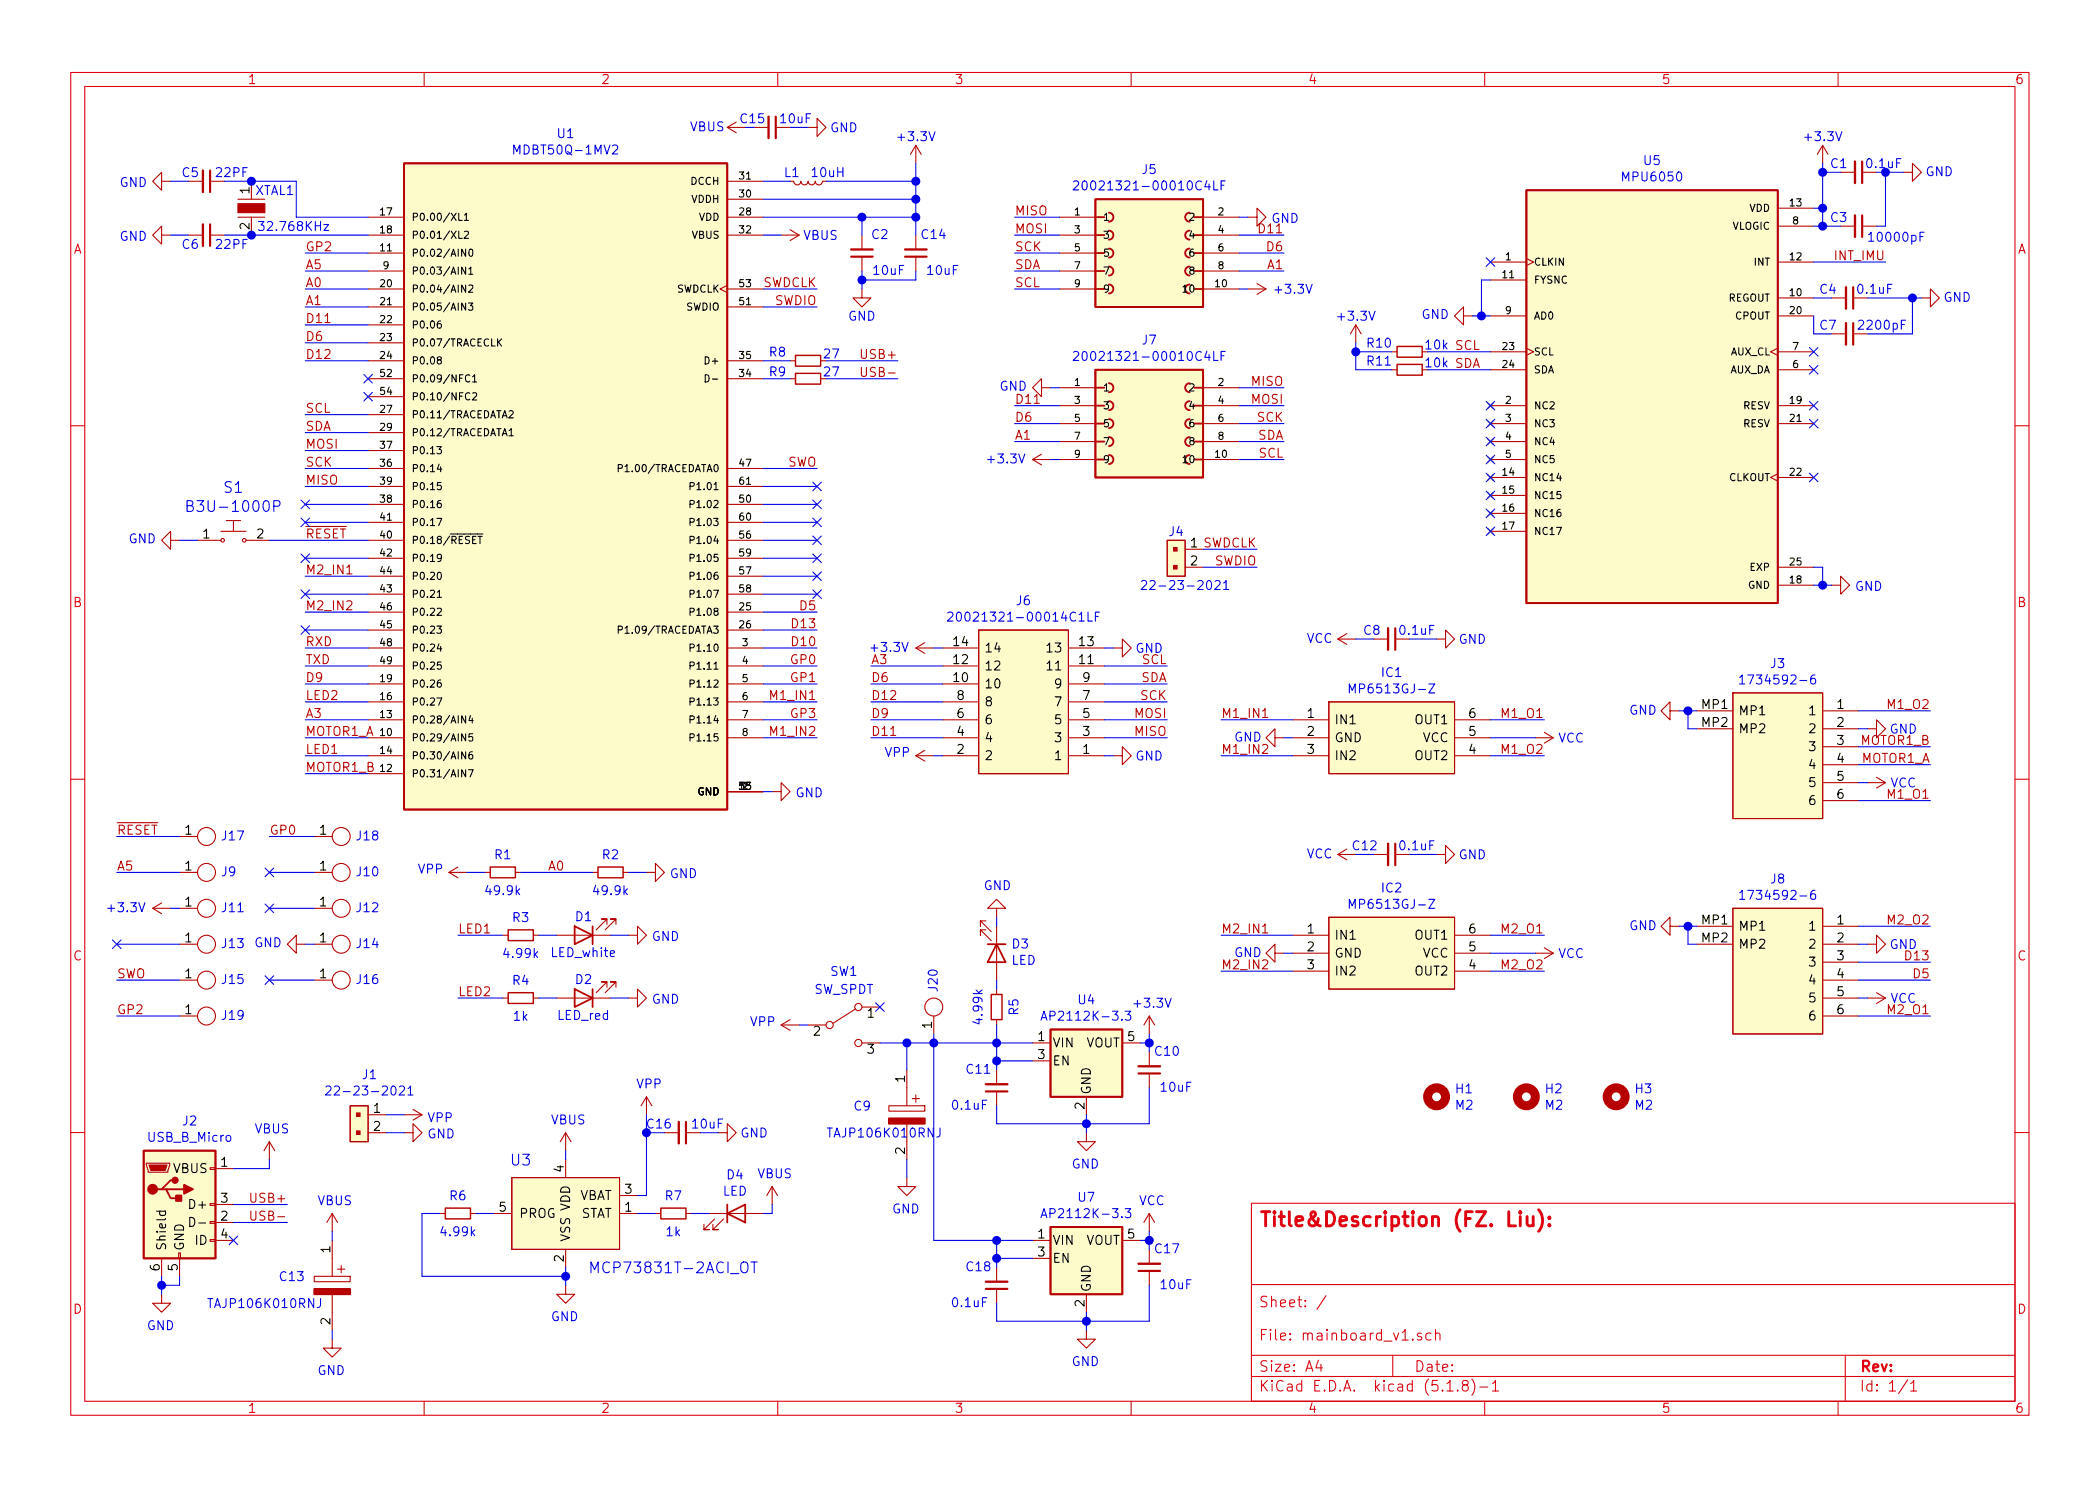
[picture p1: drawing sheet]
<svg xmlns="http://www.w3.org/2000/svg" width="297mm" height="210mm" viewBox="0 0 297 210" stroke-linecap="round" stroke-linejoin="round" font-family="sans-serif">
<defs><g id="words">
<text font-size="2.8" fill="#e10010" x="178" y="173.6">Title&amp;Description (FZ. Liu):</text>
<g font-size="2.1" fill="#0000e6">
<text x="31.7" y="69.7">S1</text>
<text x="27.5" y="72.4">B3U-1000P</text>
<text x="72.3" y="164.9">U3</text>
<text x="84.5" y="180.2">MCP73831T-2ACI_OT</text>
</g>
<g font-size="2.1" fill="#e10010">
<text x="178" y="185">Sheet: /</text>
<text x="178" y="189.7">File: mainboard_v1.sch</text>
<text x="178" y="196.9">KiCad E.D.A. kicad (5.1.8)-1</text>
<text x="178" y="194.1">Size: A4</text>
<text x="200" y="194.1">Date:</text>
<text x="263" y="194.1">Rev:</text>
<text x="263" y="196.9">Id: 1/1</text>
</g>
<g font-size="1.8" fill="#e10010">
<text x="35" y="11.9">1</text>
<text x="85" y="11.9">2</text>
<text x="135" y="11.9">3</text>
<text x="185" y="11.9">4</text>
<text x="235" y="11.9">5</text>
<text x="285" y="11.9">6</text>
<text x="10.4" y="35.9">A</text>
<text x="285.4" y="35.9">A</text>
<text x="10.4" y="85.9">B</text>
<text x="285.4" y="85.9">B</text>
<text x="10.4" y="135.9">C</text>
<text x="285.4" y="135.9">C</text>
<text x="10.4" y="185.9">D</text>
<text x="285.4" y="185.9">D</text>
<text x="35" y="199.9">1</text>
<text x="85" y="199.9">2</text>
<text x="135" y="199.9">3</text>
<text x="185" y="199.9">4</text>
<text x="235" y="199.9">5</text>
<text x="285" y="199.9">6</text>
</g>
<g font-size="1.8" fill="#0000e6">
<text x="104.8" y="17.4">C15</text>
<text x="110.5" y="17.4">10uF</text>
<text x="73.2" y="21.9">MDBT50Q-1MV2</text>
<text x="78.9" y="19.6">U1</text>
<text x="97.6" y="18.6">VBUS</text>
<text x="117.4" y="18.7">GND</text>
<text x="127.2" y="20">+3.3V</text>
<text x="232.6" y="23.4">U5</text>
<text x="255.5" y="20">+3.3V</text>
<text x="259" y="23.8">C1</text>
<text x="264.1" y="23.8">0.1uF</text>
<text x="16.9" y="26.5">GND</text>
<text x="25.8" y="25.1">C5</text>
<text x="30.7" y="25.1">22PF</text>
<text x="36.1" y="27.6">XTAL1</text>
<text x="111" y="25.1">L1</text>
<text x="114.9" y="25.1">10uH</text>
<text x="153.7" y="26.9">20021321-00010C4LF</text>
<text x="161.6" y="24.6">J5</text>
<text x="229.7" y="25.7">MPU6050</text>
<text x="272.4" y="24.9">GND</text>
<text x="16.9" y="34.1">GND</text>
<text x="25.8" y="35.2">C6</text>
<text x="30.7" y="35.2">22PF</text>
<text x="37.1" y="32.7">32.768KHz</text>
<text x="113.6" y="34">VBUS</text>
<text x="123.3" y="33.8">C2</text>
<text x="130.4" y="33.8">C14</text>
<text x="179.8" y="31.5">GND</text>
<text x="259" y="31.4">C3</text>
<text x="264.7" y="34.2">10000pF</text>
<text x="123.6" y="38.9">10uF</text>
<text x="131.3" y="38.9">10uF</text>
<text x="180.5" y="41.6">+3.3V</text>
<text x="257.5" y="41.6">C4</text>
<text x="262.9" y="41.6">0.1uF</text>
<text x="120" y="45.4">GND</text>
<text x="189.4" y="45.4">+3.3V</text>
<text x="201.1" y="45.1">GND</text>
<text x="257.5" y="46.7">C7</text>
<text x="263.1" y="46.7">2200pF</text>
<text x="274.9" y="42.7">GND</text>
<text x="108.9" y="50.5">R8</text>
<text x="108.9" y="53.3">R9</text>
<text x="116.6" y="50.7">27</text>
<text x="116.6" y="53.3">27</text>
<text x="153.7" y="51.1">20021321-00010C4LF</text>
<text x="161.6" y="48.8">J7</text>
<text x="193.4" y="51.7">R11</text>
<text x="193.4" y="49.2">R10</text>
<text x="141.4" y="55.3">GND</text>
<text x="139.9" y="65.6">+3.3V</text>
<text x="18.2" y="76.9">GND</text>
<text x="165.4" y="75.9">J4</text>
<text x="163.1" y="83.5">22-23-2021</text>
<text x="262.4" y="83.6">GND</text>
<text x="135.9" y="88">20021321-00014C1LF</text>
<text x="143.8" y="85.6">J6</text>
<text x="192.9" y="89.8">C8</text>
<text x="198.1" y="89.8">0.1uF</text>
<text x="123.4" y="92.2">+3.3V</text>
<text x="160.6" y="92.4">GND</text>
<text x="184.8" y="91">VCC</text>
<text x="195.5" y="95.8">IC1</text>
<text x="206.3" y="91.1">GND</text>
<text x="250.5" y="94.5">J3</text>
<text x="191.5" y="98.1">MP6513GJ-Z</text>
<text x="230.5" y="101.1">GND</text>
<text x="247.2" y="96.8">1734592-6</text>
<text x="125.2" y="107.1">VPP</text>
<text x="160.6" y="107.6">GND</text>
<text x="174.6" y="104.9">GND</text>
<text x="220.4" y="105.1">VCC</text>
<text x="267.3" y="103.8">GND</text>
<text x="112.5" y="112.8">GND</text>
<text x="267.4" y="111.4">VCC</text>
<text x="31.5" y="118.9">J17</text>
<text x="50.5" y="118.9">J18</text>
<text x="31.4" y="124">J9</text>
<text x="50.5" y="124">J10</text>
<text x="59.2" y="123.6">VPP</text>
<text x="70" y="121.6">R1</text>
<text x="85.2" y="121.6">R2</text>
<text x="94.7" y="124.3">GND</text>
<text x="139.1" y="126">GND</text>
<text x="184.8" y="121.5">VCC</text>
<text x="191.4" y="120.3">C12</text>
<text x="198.1" y="120.3">0.1uF</text>
<text x="206.3" y="121.6">GND</text>
<text x="250.5" y="125">J8</text>
<text x="15.4" y="129.1">+3.3V</text>
<text x="31.5" y="129.1">J11</text>
<text x="50.5" y="129.1">J12</text>
<text x="68.9" y="126.7">49.9k</text>
<text x="72.5" y="130.5">R3</text>
<text x="81.4" y="130.3">D1</text>
<text x="84.2" y="126.7">49.9k</text>
<text x="191.5" y="128.6">MP6513GJ-Z</text>
<text x="195.5" y="126.3">IC2</text>
<text x="230.5" y="131.6">GND</text>
<text x="247.2" y="127.3">1734592-6</text>
<text x="31.5" y="134.2">J13</text>
<text x="36" y="134">GND</text>
<text x="50.5" y="134.2">J14</text>
<text x="71.5" y="135.6">4.99k</text>
<text x="78" y="135.4">LED_white</text>
<text x="92.2" y="133.1">GND</text>
<text x="143.1" y="136.5">LED</text>
<text x="143.2" y="134.2">D3</text>
<text x="174.6" y="135.4">GND</text>
<text x="220.4" y="135.6">VCC</text>
<text x="267.3" y="134.3">GND</text>
<text x="31.5" y="139.2">J15</text>
<text x="50.5" y="139.2">J16</text>
<text x="72.5" y="139.4">R4</text>
<text x="81.4" y="139.2">D2</text>
<text x="92.2" y="142">GND</text>
<text x="115.1" y="140.6">SW_SPDT</text>
<text x="117.5" y="138.1">SW1</text>
<text x="132.6" y="140.2" transform="rotate(-90 132.6 140.2)">J20</text>
<text x="144.1" y="143.6" transform="rotate(-90 144.1 143.6)">R5</text>
<text x="152.6" y="142.1">U4</text>
<text x="160.6" y="142.6">+3.3V</text>
<text x="267.4" y="141.9">VCC</text>
<text x="31.5" y="144.3">J19</text>
<text x="72.7" y="144.4">1k</text>
<text x="78.9" y="144.3">LED_red</text>
<text x="106.1" y="145.2">VPP</text>
<text x="139" y="144.7" transform="rotate(-90 139 144.7)">4.99k</text>
<text x="148.3" y="144.4">AP2112K-3.3</text>
<text x="163.4" y="149.4">C10</text>
<text x="47.8" y="155">22-23-2021</text>
<text x="51.3" y="152.7">J1</text>
<text x="90.1" y="154">VPP</text>
<text x="136.8" y="151.9">C11</text>
<text x="164.3" y="154.5">10uF</text>
<text x="206" y="154.7">H1</text>
<text x="218.7" y="154.7">H2</text>
<text x="231.4" y="154.7">H3</text>
<text x="21" y="161.6">USB_B_Micro</text>
<text x="25.9" y="159.3">J2</text>
<text x="36" y="160.4">VBUS</text>
<text x="60.5" y="161.1">GND</text>
<text x="60.5" y="158.8">VPP</text>
<text x="78" y="159.1">VBUS</text>
<text x="91.6" y="159.7">C16</text>
<text x="98" y="159.7">10uF</text>
<text x="104.7" y="161">GND</text>
<text x="117.5" y="161">TAJP106K010RNJ</text>
<text x="120.9" y="157.1">C9</text>
<text x="134.8" y="157">0.1uF</text>
<text x="205.9" y="157">M2</text>
<text x="218.6" y="157">M2</text>
<text x="231.3" y="157">M2</text>
<text x="102.8" y="166.9">D4</text>
<text x="107.2" y="166.7">VBUS</text>
<text x="151.6" y="165.3">GND</text>
<text x="44.9" y="170.5">VBUS</text>
<text x="63.7" y="169.8">R6</text>
<text x="94.1" y="169.8">R7</text>
<text x="102.2" y="169.2">LED</text>
<text x="126.2" y="171.7">GND</text>
<text x="148.3" y="172.4">AP2112K-3.3</text>
<text x="152.6" y="170">U7</text>
<text x="161.1" y="170.5">VCC</text>
<text x="62.6" y="174.9">4.99k</text>
<text x="94.3" y="174.9">1k</text>
<text x="136.8" y="179.9">C18</text>
<text x="163.4" y="177.3">C17</text>
<text x="29.8" y="185.1">TAJP106K010RNJ</text>
<text x="39.6" y="181.3">C13</text>
<text x="134.8" y="185">0.1uF</text>
<text x="164.3" y="182.4">10uF</text>
<text x="20.8" y="188.2">GND</text>
<text x="77.9" y="186.9">GND</text>
<text x="44.9" y="194.6">GND</text>
<text x="151.6" y="193.3">GND</text>
</g>
<g font-size="1.8">
<text x="35.3" y="27.4" transform="rotate(-90 35.3 27.4)">1</text>
<text x="35.3" y="32.5" transform="rotate(-90 35.3 32.5)">2</text>
<text x="28.7" y="76.2">1</text>
<text x="36.3" y="76.2">2</text>
<text x="168.4" y="80">2</text>
<text x="134.9" y="94">12</text>
<text x="134.9" y="91.4">14</text>
<text x="139.2" y="94.9">12</text>
<text x="139.2" y="92.3">14</text>
<text x="148.4" y="94.9">11</text>
<text x="148.4" y="92.3">13</text>
<text x="152.7" y="94">11</text>
<text x="152.7" y="91.4">13</text>
<text x="134.9" y="96.5">10</text>
<text x="135.4" y="101.6">6</text>
<text x="135.4" y="99.1">8</text>
<text x="139.2" y="97.4">10</text>
<text x="139.2" y="99.9">8</text>
<text x="149.4" y="99.9">7</text>
<text x="149.4" y="97.4">9</text>
<text x="153.2" y="101.6">5</text>
<text x="153.2" y="99.1">7</text>
<text x="153.2" y="96.5">9</text>
<text x="184.9" y="101.6">1</text>
<text x="207.8" y="101.6">6</text>
<text x="240.8" y="100.3">MP1</text>
<text x="245.9" y="101.2">MP1</text>
<text x="256.1" y="101.2">1</text>
<text x="259.9" y="100.3">1</text>
<text x="135.4" y="106.7">2</text>
<text x="135.4" y="104.1">4</text>
<text x="139.2" y="107.6">2</text>
<text x="139.2" y="105">4</text>
<text x="139.2" y="102.5">6</text>
<text x="149.4" y="107.6">1</text>
<text x="149.4" y="105">3</text>
<text x="149.4" y="102.5">5</text>
<text x="153.2" y="106.7">1</text>
<text x="153.2" y="104.1">3</text>
<text x="184.9" y="104.1">2</text>
<text x="184.9" y="106.7">3</text>
<text x="188.7" y="102.5">IN1</text>
<text x="188.7" y="105">GND</text>
<text x="188.7" y="107.6">IN2</text>
<text x="200.3" y="107.6">OUT2</text>
<text x="200.3" y="102.5">OUT1</text>
<text x="201.2" y="105">VCC</text>
<text x="207.8" y="106.7">4</text>
<text x="207.8" y="104.1">5</text>
<text x="240.8" y="102.9">MP2</text>
<text x="245.9" y="103.8">MP2</text>
<text x="256.1" y="103.8">2</text>
<text x="256.1" y="106.3">3</text>
<text x="259.9" y="102.9">2</text>
<text x="259.9" y="105.4">3</text>
<text x="259.9" y="107.9">4</text>
<text x="256.1" y="108.8">4</text>
<text x="256.1" y="111.4">5</text>
<text x="256.1" y="113.9">6</text>
<text x="259.9" y="110.5">5</text>
<text x="259.9" y="113">6</text>
<text x="26.2" y="118.1">1</text>
<text x="45.2" y="118.1">1</text>
<text x="26.2" y="123.2">1</text>
<text x="45.2" y="123.2">1</text>
<text x="26.2" y="128.3">1</text>
<text x="45.2" y="128.3">1</text>
<text x="240.8" y="130.8">MP1</text>
<text x="245.9" y="131.7">MP1</text>
<text x="256.1" y="131.7">1</text>
<text x="259.9" y="130.8">1</text>
<text x="26.2" y="133.3">1</text>
<text x="45.2" y="133.3">1</text>
<text x="184.9" y="132.1">1</text>
<text x="184.9" y="134.6">2</text>
<text x="184.9" y="137.2">3</text>
<text x="188.7" y="133">IN1</text>
<text x="188.7" y="135.5">GND</text>
<text x="200.3" y="133">OUT1</text>
<text x="201.2" y="135.5">VCC</text>
<text x="207.8" y="137.2">4</text>
<text x="207.8" y="134.6">5</text>
<text x="207.8" y="132.1">6</text>
<text x="240.8" y="133.3">MP2</text>
<text x="245.9" y="134.2">MP2</text>
<text x="256.1" y="134.2">2</text>
<text x="256.1" y="136.8">3</text>
<text x="259.9" y="133.3">2</text>
<text x="259.9" y="135.9">3</text>
<text x="26.2" y="138.4">1</text>
<text x="26.2" y="143.5">1</text>
<text x="45.2" y="138.4">1</text>
<text x="188.7" y="138">IN2</text>
<text x="200.3" y="138">OUT2</text>
<text x="256.1" y="139.3">4</text>
<text x="256.1" y="141.9">5</text>
<text x="259.9" y="138.4">4</text>
<text x="259.9" y="141">5</text>
<text x="259.9" y="143.5">6</text>
<text x="115.1" y="146.6">2</text>
<text x="122.7" y="144">1</text>
<text x="122.7" y="149.1">3</text>
<text x="131.8" y="145.5" transform="rotate(-90 131.8 145.5)">1</text>
<text x="146.8" y="147.3">1</text>
<text x="146.8" y="149.9">3</text>
<text x="148.8" y="148.2">VIN</text>
<text x="153.6" y="148.2">VOUT</text>
<text x="159.5" y="147.3">5</text>
<text x="256.1" y="144.4">6</text>
<text x="128" y="153.1" transform="rotate(-90 128 153.1)">1</text>
<text x="148.8" y="150.7">EN</text>
<text x="154.3" y="154.9" transform="rotate(-90 154.3 154.9)">GND</text>
<text x="52.9" y="157.5">1</text>
<text x="52.9" y="160">2</text>
<text x="153.4" y="156.9" transform="rotate(-90 153.4 156.9)">2</text>
<text x="24.6" y="166">VBUS</text>
<text x="31.3" y="165.1">1</text>
<text x="79.8" y="165.8" transform="rotate(-90 79.8 165.8)">4</text>
<text x="128" y="163.3" transform="rotate(-90 128 163.3)">2</text>
<text x="27.2" y="171.1">D+</text>
<text x="31.3" y="172.7">2</text>
<text x="31.3" y="170.2">3</text>
<text x="70.6" y="171.4">5</text>
<text x="73.4" y="172.3">PROG</text>
<text x="81.8" y="169.8">VBAT</text>
<text x="82" y="172.3">STAT</text>
<text x="88.4" y="171.4">1</text>
<text x="88.4" y="168.9">3</text>
<text x="22.6" y="179.8" transform="rotate(-90 22.6 179.8)">6</text>
<text x="23.5" y="177" transform="rotate(-90 23.5 177)">Shield</text>
<text x="25.1" y="179.8" transform="rotate(-90 25.1 179.8)">5</text>
<text x="26" y="177" transform="rotate(-90 26 177)">GND</text>
<text x="27.7" y="176.1">ID</text>
<text x="31.3" y="175.3">4</text>
<text x="46.7" y="177.3" transform="rotate(-90 46.7 177.3)">1</text>
<text x="79.8" y="178.5" transform="rotate(-90 79.8 178.5)">2</text>
<text x="80.6" y="175.8" transform="rotate(-90 80.6 175.8)">VSS VDD</text>
<text x="146.8" y="175.3">1</text>
<text x="146.8" y="177.8">3</text>
<text x="148.8" y="176.1">VIN</text>
<text x="148.8" y="178.7">EN</text>
<text x="153.6" y="176.1">VOUT</text>
<text x="159.5" y="175.3">5</text>
<text x="153.4" y="184.9" transform="rotate(-90 153.4 184.9)">2</text>
<text x="154.3" y="182.9" transform="rotate(-90 154.3 182.9)">GND</text>
<text x="46.7" y="187.4" transform="rotate(-90 46.7 187.4)">2</text>
</g>
<g font-size="1.8" fill="#b60100">
<text x="43.2" y="35.6">GP2</text>
<text x="143.5" y="30.5">MISO</text>
<text x="143.5" y="35.6">SCK</text>
<text x="143.5" y="33">MOSI</text>
<text x="178.4" y="33">D11</text>
<text x="179.3" y="35.6">D6</text>
<text x="43.2" y="38.1">A5</text>
<text x="43.2" y="40.6">A0</text>
<text x="107.8" y="40.6">SWDCLK</text>
<text x="143.5" y="38.1">SDA</text>
<text x="143.5" y="40.6">SCL</text>
<text x="179.3" y="38.1">A1</text>
<text x="259.6" y="36.8">INT_IMU</text>
<text x="43.2" y="43.2">A1</text>
<text x="43.2" y="45.7">D11</text>
<text x="109.6" y="43.2">SWDIO</text>
<text x="43.2" y="50.8">D12</text>
<text x="43.2" y="48.3">D6</text>
<text x="122.2" y="50.8">USB+</text>
<text x="122.7" y="53.3">USB-</text>
<text x="201.7" y="52">10k SDA</text>
<text x="201.7" y="49.4">10k SCL</text>
<text x="43.2" y="58.4">SCL</text>
<text x="143.5" y="57.1">D11</text>
<text x="143.5" y="59.7">D6</text>
<text x="177.1" y="57.1">MOSI</text>
<text x="177.1" y="54.6">MISO</text>
<text x="177.9" y="59.7">SCK</text>
<text x="43.2" y="63.5">MOSI</text>
<text x="43.2" y="61">SDA</text>
<text x="143.5" y="62.2">A1</text>
<text x="177.9" y="62.2">SDA</text>
<text x="178.1" y="64.8">SCL</text>
<text x="43.2" y="66">SCK</text>
<text x="43.2" y="68.6">MISO</text>
<text x="111.4" y="66">SWO</text>
<text x="43.2" y="76.2">RESET</text>
<text x="168.4" y="77.5">1 SWDCLK</text>
<text x="43.2" y="81.3">M2_IN1</text>
<text x="171.8" y="80">SWDIO</text>
<text x="43.2" y="86.4">M2_IN2</text>
<text x="112.3" y="88.9">D13</text>
<text x="113.3" y="86.4">D5</text>
<text x="43.2" y="91.4">RXD</text>
<text x="43.2" y="94">TXD</text>
<text x="112" y="94">GP0</text>
<text x="112.3" y="91.4">D10</text>
<text x="123.2" y="94">A3</text>
<text x="161.6" y="94">SCL</text>
<text x="43.2" y="101.6">A3</text>
<text x="43.2" y="99.1">LED2</text>
<text x="43.2" y="96.5">D9</text>
<text x="109.4" y="99.1">M1_IN1</text>
<text x="112" y="101.6">GP3</text>
<text x="112" y="96.5">GP1</text>
<text x="123.2" y="101.6">D9</text>
<text x="123.2" y="99.1">D12</text>
<text x="123.2" y="96.5">D6</text>
<text x="160.6" y="101.6">MOSI</text>
<text x="161.4" y="99.1">SCK</text>
<text x="161.4" y="96.5">SDA</text>
<text x="172.7" y="101.6">M1_IN1</text>
<text x="212.6" y="101.6">M1_O1</text>
<text x="267.3" y="100.3">M1_O2</text>
<text x="43.2" y="104.1">MOTOR1_A</text>
<text x="43.2" y="106.7">LED1</text>
<text x="109.4" y="104.1">M1_IN2</text>
<text x="123.2" y="104.1">D11</text>
<text x="160.6" y="104.1">MISO</text>
<text x="172.7" y="106.7">M1_IN2</text>
<text x="212.6" y="106.7">M1_O2</text>
<text x="263.2" y="107.9">MOTOR1_A</text>
<text x="263.2" y="105.4">MOTOR1_B</text>
<text x="43.2" y="109.2">MOTOR1_B</text>
<text x="267.3" y="113">M1_O1</text>
<text x="16.5" y="118.1">RESET</text>
<text x="38.1" y="118.1">GP0</text>
<text x="16.5" y="123.2">A5</text>
<text x="77.5" y="123.2">A0</text>
<text x="267.3" y="130.8">M2_O2</text>
<text x="64.8" y="132.1">LED1</text>
<text x="172.7" y="132.1">M2_IN1</text>
<text x="172.7" y="137.2">M2_IN2</text>
<text x="212.6" y="137.2">M2_O2</text>
<text x="212.6" y="132.1">M2_O1</text>
<text x="269.8" y="135.9">D13</text>
<text x="16.5" y="138.4">SWO</text>
<text x="16.5" y="143.5">GP2</text>
<text x="64.8" y="141">LED2</text>
<text x="267.3" y="143.5">M2_O1</text>
<text x="270.8" y="138.4">D5</text>
<text x="35.9" y="170.2">USB+</text>
<text x="36.3" y="172.7">USB-</text>
</g>
<g font-size="1.4">
<text x="97.8" y="26.2">DCCH</text>
<text x="97.8" y="28.7">VDDH</text>
<text x="104.6" y="27.9">30</text>
<text x="104.6" y="25.4">31</text>
<text x="247.4" y="30">VDD</text>
<text x="253.2" y="29.2">13</text>
<text x="53.8" y="35.6">11</text>
<text x="53.8" y="30.5">17</text>
<text x="53.8" y="33">18</text>
<text x="58.2" y="31.2">P0.00/XL1</text>
<text x="58.2" y="33.8">P0.01/XL2</text>
<text x="97.9" y="33.8">VBUS</text>
<text x="98.9" y="31.2">VDD</text>
<text x="104.6" y="33">32</text>
<text x="104.6" y="30.5">28</text>
<text x="152" y="30.5">1</text>
<text x="152" y="33">3</text>
<text x="152" y="35.6">5</text>
<text x="156" y="31.2">1</text>
<text x="156" y="33.8">3</text>
<text x="168.4" y="31.2">2</text>
<text x="168.4" y="33.8">4</text>
<text x="172.3" y="30.5">2</text>
<text x="172.3" y="33">4</text>
<text x="172.3" y="35.6">6</text>
<text x="245" y="32.5">VLOGIC</text>
<text x="253.6" y="31.7">8</text>
<text x="53.8" y="40.6">20</text>
<text x="54.2" y="38.1">9</text>
<text x="58.2" y="38.9">P0.03/AIN1</text>
<text x="58.2" y="36.3">P0.02/AIN0</text>
<text x="58.2" y="41.4">P0.04/AIN2</text>
<text x="95.7" y="41.4">SWDCLK</text>
<text x="104.6" y="40.6">53</text>
<text x="152" y="38.1">7</text>
<text x="152" y="40.6">9</text>
<text x="156" y="36.3">5</text>
<text x="156" y="38.9">7</text>
<text x="156" y="41.4">9</text>
<text x="167.6" y="41.4">10</text>
<text x="168.4" y="36.3">6</text>
<text x="168.4" y="38.9">8</text>
<text x="171.9" y="40.6">10</text>
<text x="172.3" y="38.1">8</text>
<text x="212.6" y="39.4">11</text>
<text x="213" y="36.8">1</text>
<text x="216.9" y="37.6">CLKIN</text>
<text x="216.9" y="40.1">FYSNC</text>
<text x="248.2" y="37.6">INT</text>
<text x="253.2" y="41.9">10</text>
<text x="253.2" y="36.8">12</text>
<text x="53.8" y="43.2">21</text>
<text x="53.8" y="45.7">22</text>
<text x="58.2" y="43.9">P0.05/AIN3</text>
<text x="58.2" y="46.5">P0.06</text>
<text x="97.1" y="43.9">SWDIO</text>
<text x="104.6" y="43.2">51</text>
<text x="213" y="44.4">9</text>
<text x="216.9" y="45.2">AD0</text>
<text x="244.4" y="42.7">REGOUT</text>
<text x="245.5" y="45.2">CPOUT</text>
<text x="253.2" y="44.4">20</text>
<text x="53.8" y="48.3">23</text>
<text x="53.8" y="50.8">24</text>
<text x="53.8" y="53.3">52</text>
<text x="58.2" y="49">P0.07/TRACECLK</text>
<text x="58.2" y="51.6">P0.08</text>
<text x="100" y="51.6">D+</text>
<text x="104.6" y="53.3">34</text>
<text x="104.6" y="50.8">35</text>
<text x="212.6" y="49.5">23</text>
<text x="212.6" y="52.1">24</text>
<text x="216.9" y="50.3">SCL</text>
<text x="216.9" y="52.8">SDA</text>
<text x="244.6" y="52.8">AUX_DA</text>
<text x="244.8" y="50.3">AUX_CL</text>
<text x="253.6" y="52.1">6</text>
<text x="253.6" y="49.5">7</text>
<text x="53.8" y="58.4">27</text>
<text x="53.8" y="55.9">54</text>
<text x="58.2" y="59.2">P0.11/TRACEDATA2</text>
<text x="58.2" y="54.1">P0.09/NFC1</text>
<text x="58.2" y="56.6">P0.10/NFC2</text>
<text x="152" y="54.6">1</text>
<text x="152" y="57.1">3</text>
<text x="152" y="59.7">5</text>
<text x="156" y="55.4">1</text>
<text x="156" y="57.9">3</text>
<text x="168.4" y="55.4">2</text>
<text x="168.4" y="57.9">4</text>
<text x="172.3" y="54.6">2</text>
<text x="172.3" y="57.1">4</text>
<text x="172.3" y="59.7">6</text>
<text x="213" y="57.1">2</text>
<text x="213" y="59.7">3</text>
<text x="216.9" y="57.9">NC2</text>
<text x="246.6" y="57.9">RESV</text>
<text x="253.2" y="57.1">19</text>
<text x="253.2" y="59.7">21</text>
<text x="53.8" y="61">29</text>
<text x="53.8" y="63.5">37</text>
<text x="58.2" y="61.7">P0.12/TRACEDATA1</text>
<text x="58.2" y="64.3">P0.13</text>
<text x="152" y="62.2">7</text>
<text x="152" y="64.8">9</text>
<text x="156" y="60.4">5</text>
<text x="156" y="63">7</text>
<text x="156" y="65.5">9</text>
<text x="167.6" y="65.5">10</text>
<text x="168.4" y="60.4">6</text>
<text x="168.4" y="63">8</text>
<text x="171.9" y="64.8">10</text>
<text x="172.3" y="62.2">8</text>
<text x="213" y="62.2">4</text>
<text x="213" y="64.8">5</text>
<text x="216.9" y="60.4">NC3</text>
<text x="216.9" y="63">NC4</text>
<text x="216.9" y="65.5">NC5</text>
<text x="246.6" y="60.4">RESV</text>
<text x="53.8" y="66">36</text>
<text x="53.8" y="71.1">38</text>
<text x="53.8" y="68.6">39</text>
<text x="58.2" y="66.8">P0.14</text>
<text x="58.2" y="71.9">P0.16</text>
<text x="58.2" y="69.3">P0.15</text>
<text x="88.2" y="66.8">P1.00/TRACEDATA0</text>
<text x="98.1" y="71.9">P1.02</text>
<text x="98.1" y="69.3">P1.01</text>
<text x="104.6" y="66">47</text>
<text x="104.6" y="71.1">50</text>
<text x="104.6" y="68.6">61</text>
<text x="212.6" y="67.3">14</text>
<text x="212.6" y="69.8">15</text>
<text x="216.9" y="68.1">NC14</text>
<text x="216.9" y="70.6">NC15</text>
<text x="244.6" y="68.1">CLKOUT</text>
<text x="253.2" y="67.3">22</text>
<text x="53.8" y="76.2">40</text>
<text x="53.8" y="73.7">41</text>
<text x="58.2" y="77">P0.18/RESET</text>
<text x="58.2" y="74.4">P0.17</text>
<text x="98.1" y="77">P1.04</text>
<text x="98.1" y="74.4">P1.03</text>
<text x="104.6" y="76.2">56</text>
<text x="104.6" y="73.7">60</text>
<text x="212.6" y="72.4">16</text>
<text x="212.6" y="74.9">17</text>
<text x="216.9" y="73.1">NC16</text>
<text x="216.9" y="75.7">NC17</text>
<text x="53.8" y="78.7">42</text>
<text x="53.8" y="81.3">44</text>
<text x="53.8" y="83.8">43</text>
<text x="58.2" y="79.5">P0.19</text>
<text x="58.2" y="82">P0.20</text>
<text x="98.1" y="82">P1.06</text>
<text x="98.1" y="79.5">P1.05</text>
<text x="104.6" y="81.3">57</text>
<text x="104.6" y="83.8">58</text>
<text x="104.6" y="78.7">59</text>
<text x="247.3" y="83.3">GND</text>
<text x="247.6" y="80.8">EXP</text>
<text x="253.2" y="82.5">18</text>
<text x="253.2" y="80">25</text>
<text x="53.8" y="86.4">46</text>
<text x="53.8" y="88.9">45</text>
<text x="58.2" y="84.6">P0.21</text>
<text x="58.2" y="87.1">P0.22</text>
<text x="58.2" y="89.7">P0.23</text>
<text x="88.2" y="89.7">P1.09/TRACEDATA3</text>
<text x="98.1" y="87.1">P1.08</text>
<text x="98.1" y="84.6">P1.07</text>
<text x="104.6" y="86.4">25</text>
<text x="104.6" y="88.9">26</text>
<text x="53.8" y="91.4">48</text>
<text x="53.8" y="94">49</text>
<text x="58.2" y="92.2">P0.24</text>
<text x="58.2" y="94.7">P0.25</text>
<text x="98.1" y="92.2">P1.10</text>
<text x="98.1" y="94.7">P1.11</text>
<text x="105" y="91.4">3</text>
<text x="105" y="94">4</text>
<text x="53.8" y="101.6">13</text>
<text x="53.8" y="99.1">16</text>
<text x="53.8" y="96.5">19</text>
<text x="58.2" y="99.8">P0.27</text>
<text x="58.2" y="97.3">P0.26</text>
<text x="98.1" y="99.8">P1.13</text>
<text x="98.1" y="97.3">P1.12</text>
<text x="105" y="99.1">6</text>
<text x="105" y="96.5">5</text>
<text x="105" y="101.6">7</text>
<text x="53.8" y="104.1">10</text>
<text x="53.8" y="106.7">14</text>
<text x="58.2" y="104.9">P0.29/AIN5</text>
<text x="58.2" y="102.4">P0.28/AIN4</text>
<text x="58.2" y="107.4">P0.30/AIN6</text>
<text x="98.1" y="102.4">P1.14</text>
<text x="98.1" y="104.9">P1.15</text>
<text x="105" y="104.1">8</text>
<text x="53.8" y="109.2">12</text>
<text x="58.2" y="110">P0.31/AIN7</text>
<text x="98.7" y="112.5">GND</text>
<text x="105" y="111.8">2</text>
</g>
</g></defs>
<g fill="none" stroke="#e10010" stroke-width=".15">
<path d="M10 10.3h277v189.9h-277zM12 12.2h273v186.1h-273zM60 10.3v1.9M110 10.3v1.9M160 10.3v1.9M210 10.3v1.9M260 10.3v1.9M10 60.2h2M285 60.2h2M10 110.3h2M285 110.3h2M10 160.2h2"/>
<path d="M177 170.3h108v28h-108zM285 160.2h2M60 198.3v1.9M110 198.3v1.9M160 198.3v1.9M177 194.8h108M177 191.8h108M177 181.8h108M186.5 192.5l-.4 1h1M186.8 193v1M187.6 183.3l-1.3 2M197 191.8v3"/>
<path d="M201 188.7l-.3-.1-.2 .3a.48 .48 0 0 0 .5 .3l.1 .1-.1 .2-.1 .1-.4-.1M202.4 188.7a.48 .48 0 0 0-.7 .2v.4a.48 .48 0 0 0 .7 .2M203 188.7a.38 .38 0 0 1 .7 .1v.8M203 188.1v1.5M204.7 196.8h.8M206.2 196.7v.1l-.1-.1h.1v.1M207.1 196l-.1-.1-.2-.2 .2-.3a.48 .48 0 0 1 .6 .1l.1 .2-.2 .2-.4 .1a.48 .48 0 0 0-.1 .7 .53 .53 0 0 0 .6 0 .51 .51 0 0 0-.2-.7M208.2 195.1a1.71 1.71 0 0 1 0 2.3M209.3 196.3h1.2M210 198.3v1.9M211.1 195.8l.3-.3 .1-.2v1.5M211.1 196.8h.9"/>
<path d="M260 198.3v1.9M261 191.8v6.5M269.8 195.2l-1.2 2M270.3 195.8l.3-.3 .1-.2v1.5M270.3 196.8h.8"/>
</g>
<path d="M215 171.4l-.1 .1 .1 .1 .1-.1-.1-.1v.2M215 172.1v1.4M216 172.1v1.1l.1 .1a.56 .56 0 0 0 .8 0M216.9 172.1v1.4M217.6 171.2a2.34 2.34 0 0 1 0 3M219.2 173.3h.1l-.1 .2-.2-.2h.2v.2M219.2 172.2l.1 .1-.1 .1-.2-.1 .2-.1v.2" fill="none" stroke="#e10010" stroke-width=".41"/>
<g fill="none" stroke="#b60100" stroke-width=".15">
<path d="M102.9 18l1.2 .8M102.9 18h2.5M104.1 17.3l-1.2 .7M106.7 18h2M109.7 18h2.1M114.3 18h1.3v1.3l1.2-1.3-1.2-1.2v1.2M22.9 25.6v-1.2l-1.3 1.2 1.3 1.3v-1.3h1.2M22.9 33.3v-1.3l-1.3 1.3 1.3 1.2v-1.2h1.2M26.7 33.3h2M26.7 25.6h2M29.7 33.3h2M29.7 25.6h2"/>
<path d="M33.7 30.7h3.8M33.7 28.2h3.8M35.6 25.6v2.6M35.6 30.7v2.6M52.1 38.3h5M52.1 35.8h5M52.1 30.7h5M52.1 33.3h5M102.9 30.7h5M102.9 33.3h5M102.9 28.2h5M102.9 25.6h5"/>
<path d="M110.5 33.3h2.5M111.8 32.5l1.2 .8M112.3 25.6a.51 .51 0 0 0 .5 .6 .51 .51 0 0 0 .5-.6 .51 .51 0 0 0 .5 .6 .51 .51 0 0 0 .5-.6 .51 .51 0 0 0 .5 .6 .51 .51 0 0 0 .5-.6 .51 .51 0 0 0 .5 .6 .51 .51 0 0 0 .5-.6M113 33.3l-1.2 .7M121.9 33.3v2M121.9 36.3v2M129.5 20.6v2.5M129.5 33.3v2M129.5 36.3v2M129.5 20.6l-.7 1.2M129.5 20.6l.8 1.2M149.9 38.3h5"/>
<path d="M149.9 35.8h5M149.9 30.7h5M149.9 33.3h5M170.2 38.3h5.1M170.2 35.8h5.1M170.2 30.7h5.1M170.2 33.3h5.1M176.5 30.7h1.3v1.3l1.3-1.3-1.3-1.2v1.2M210.8 37.1h5.1M210.8 39.6h5.1M215.9 36.6l1 .5-1 .5M251.5 37.1h5"/>
<path d="M251.5 29.5h5M251.5 32h5M257.8 20.6l-.8 1.2M257.8 20.6v2.5M257.8 20.6l.8 1.2M260.3 32h2.1M260.3 24.4h2.1M263.4 32h2M263.4 24.4h2M269.2 24.4h1.3v-1.3l1.3 1.3-1.3 1.2v-1.2M52.1 43.4h5M52.1 46h5"/>
<path d="M52.1 48.5h5M52.1 51h5M52.1 58.7h5M52.1 53.6h5M52.1 40.9h5M52.1 56.1h5M102.9 40.4l-1 .5 1 .5M102.9 43.4h5M102.9 51h5M102.9 53.6h5M102.9 40.9h5M111.8 51h.7"/>
<path d="M111.8 53.6h.7M121.8 52v1l.3 .3h.2l.3-.3v-1M121.9 40.9v1.3h1.3l-1.3 1.2-1.3-1.2h1.3M147.3 54.9v1.2l-1.3-1.2 1.3-1.3v1.3h1.3M149.9 40.9h5M149.9 57.4h5M149.9 59.9h5M149.9 54.9h5M170.2 40.9h5.1M170.2 57.4h5.1M170.2 59.9h5.1M170.2 54.9h5.1"/>
<path d="M176.5 40.9h2.6M177.8 40.1l1.3 .8M179.1 40.9l-1.3 .8M191.8 46l-.8 1.2M191.8 46v2.5M191.8 46l.7 1.2M196.8 52.3h.8M196.8 49.8h.8M201.2 52.3h.7M201.2 49.8h.7M207 44.7v1.3l-1.3-1.3 1.3-1.3v1.3h1.3M210.4 57l.8 .8"/>
<path d="M210.4 59.6l.8 .7M210.8 52.3h5.1M210.8 49.8h5.1M210.8 57.4h5.1M210.8 44.7h5.1M210.8 59.9h5.1M211.2 57l-.8 .8M211.2 59.6l-.8 .7M215.9 49.3l1 .5-1 .5M251.5 49.3l-1.1 .5 1.1 .5M251.5 52.3h5M251.5 49.8h5"/>
<path d="M251.5 42.2h5M251.5 57.4h5M251.5 44.7h5M251.5 59.9h5M259.1 42.2h2M259.1 47.2h2M262.1 42.2h2.1M262.1 47.2h2.1M271.8 42.2h1.2v-1.3l1.3 1.3-1.3 1.2v-1.2M24.1 76.4v1.3l-1.2-1.3 1.2-1.2v1.2h1.3M27.9 76.4h3.3M31.2 75.2h3.6"/>
<path d="M32 73.7h2M33 73.7v1.5M34.8 76.4h3.3M52.1 61.2h5M52.1 66.3h5M52.1 63.7h5M52.1 71.4h5M52.1 68.8h5M52.1 76.4h5M52.1 73.9h5M52.1 79h5M102.9 66.3h5"/>
<path d="M102.9 71.4h5M102.9 68.8h5M102.9 76.4h5M102.9 73.9h5M102.9 79h5M146 65h2.6M146 65l1.3 .8M147.3 64.3l-1.3 .7M149.9 62.5h5M149.9 65h5M165.1 76.4h2.5v5.1h-2.5zM167.6 77.7h2.6"/>
<path d="M170.2 62.5h5.1M170.2 65h5.1M210.4 67.2l.8 .7M210.4 69.7l.8 .8M210.4 72.3l.8 .7M210.4 74.8l.8 .8M210.4 62.1l.8 .8M210.4 64.6l.8 .8M210.8 67.6h5.1M210.8 70.1h5.1M210.8 72.6h5.1M210.8 75.2h5.1"/>
<path d="M210.8 62.5h5.1M210.8 65h5.1M211.2 67.2l-.8 .7M211.2 69.7l-.8 .8M211.2 72.3l-.8 .7M211.2 74.8l-.8 .8M211.2 62.1l-.8 .8M211.2 64.6l-.8 .8M251.5 67.1l-1.1 .5 1.1 .5M251.5 67.6h5M49 81.2h.8M52.1 91.7h5"/>
<path d="M52.1 94.2h5M52.1 99.3h5M52.1 96.8h5M52.1 86.6h5M52.1 89.1h5M52.1 81.5h5M52.1 84.1h5M102.9 91.7h5M102.9 94.2h5M102.9 99.3h5M102.9 96.8h5M102.9 86.6h5"/>
<path d="M102.9 89.1h5M102.9 81.5h5M102.9 84.1h5M129.5 91.7h2.6M129.5 91.7l1.3 .8M130.8 90.9l-1.3 .8M133.3 91.7h5.1M133.3 94.2h5.1M133.3 99.3h5.1M133.3 96.8h5.1M138.4 89.1h12.7v20.4h-12.7zM151.1 91.7h5.1"/>
<path d="M151.1 94.2h5.1M151.1 99.3h5.1M151.1 96.8h5.1M157.5 91.7h1.2v1.3l1.3-1.3-1.3-1.3v1.3M167.6 80.3h2.6M188 99.3h17.7v10.2h-17.7zM189.2 90.4h2.6M189.2 90.4l1.3 .8M190.5 89.7l-1.3 .7M194.3 90.4h2M197.4 90.4h2M203.2 90.4h1.3v1.3l1.2-1.3-1.2-1.3v1.3"/>
<path d="M245.1 98h12.7v17.8h-12.7zM251.5 80.3h5M251.5 82.8h5M259.1 82.8h1.2v1.3l1.3-1.3-1.3-1.3v1.3M25.4 118.4h2.5M44.4 118.4h2.6M52.1 104.4h5M52.1 101.8h5M52.1 109.5h5M52.1 106.9h5M102.9 104.4h5M102.9 101.8h5"/>
<path d="M102.9 112h5M109.2 112h1.3v1.3l1.3-1.3-1.3-1.3v1.3M129.5 106.9h2.6M129.5 106.9l1.3 .8M130.8 106.2l-1.3 .7M133.3 104.4h5.1M133.3 101.8h5.1M133.3 106.9h5.1M151.1 104.4h5.1M151.1 101.8h5.1M151.1 106.9h5.1M157.5 106.9h1.2v1.3l1.3-1.3-1.3-1.2v1.2"/>
<path d="M178.6 101.5h.7M180.3 104.4v1.3l-1.2-1.3 1.2-1.3v1.3h1.3M182.9 104.4h5.1M182.9 101.8h5.1M182.9 106.9h5.1M205.7 104.4h5.1M205.7 101.8h5.1M205.7 106.9h5.1M217.2 104.4h2.5M218.4 103.6l1.3 .8M219.7 104.4l-1.3 .8M236.2 100.6v1.2l-1.3-1.2 1.3-1.3v1.3h1.3"/>
<path d="M240 100.6h5.1M240 103.1h5.1M257.8 100.6h5.1M257.8 103.1h5.1M257.8 105.7h5.1M257.8 108.2h5.1M257.8 110.7h5.1M257.8 113.3h5.1M264.2 103.1h1.2v1.3l1.3-1.3-1.3-1.3v1.3M264.2 110.7h2.5M265.4 110l1.3 .7M266.7 110.7l-1.3 .8"/>
<path d="M21.6 128.5h2.5M21.6 128.5l1.3 .8M22.9 127.8l-1.3 .7M25.4 133.6h2.5M25.4 138.7h2.5M25.4 128.5h2.5M25.4 123.4h2.5M41.9 133.6v1.3l-1.3-1.3 1.3-1.3v1.3h1.3M44.4 133.6h2.6M44.4 138.7h2.6M44.4 128.5h2.6M44.4 123.4h2.6"/>
<path d="M63.5 123.4h2.5M63.5 123.4l1.3 .8M64.8 122.7l-1.3 .7M68.6 123.4h.7M71.1 132.3h.8M72.9 123.4h.8M75.4 132.3h.8M78.7 132.3h7.7M83.8 123.4h.8M85.9 130.8v-.8h-.8h.8l-1.6 1.6M85.9 139.7v-.8h-.8h.8l-1.6 1.6M87.1 130.8v-.8h-.7h.7l-1.5 1.6"/>
<path d="M87.1 139.7v-.8h-.7h.7l-1.5 1.6M88.1 123.4h.8M88.9 132.3h1.3v1.3l1.2-1.3-1.2-1.2v1.2M91.4 123.4h1.3v1.3l1.3-1.3-1.3-1.2v1.2M139.4 130.3h-.7v.8v-.8l1.5 1.5M139.4 131.6h-.7v.7v-.7l1.5 1.5M141 128.5h-1.3l1.3-1.3 1.2 1.3h-1.2v1.3M141 131.1v7.6M141 139.9v.8M178.6 132h.7M180.3 134.9v1.2l-1.2-1.2 1.2-1.3v1.3h1.3M182.9 134.9h5.1"/>
<path d="M182.9 132.3h5.1M182.9 137.4h5.1M188 129.8h17.7v10.1h-17.7zM189.2 120.9l1.3 .8M189.2 120.9h2.6M190.5 120.1l-1.3 .8M194.3 120.9h2M197.4 120.9h2M203.2 120.9h1.3v1.3l1.2-1.3-1.2-1.3v1.3M205.7 134.9h5.1M205.7 132.3h5.1M205.7 137.4h5.1"/>
<path d="M217.2 134.9h2.5M218.4 134.1l1.3 .8M219.7 134.9l-1.3 .7M236.2 131.1v1.2l-1.3-1.2 1.3-1.3v1.3h1.3M240 131.1h5.1M240 133.6h5.1M245.1 128.5h12.7v17.8h-12.7zM257.8 131.1h5.1M257.8 133.6h5.1M257.8 136.1h5.1M257.8 138.7h5.1M264.2 133.6h1.2v1.3l1.3-1.3-1.3-1.3v1.3"/>
<path d="M25.4 143.8h2.5M49.5 156.5h2.6v5h-2.6zM52.1 157.7h2.5M57.1 157.7h2.6M58.4 157l1.3 .7M59.7 157.7l-1.3 .8M71.1 141.2h.8M75.4 141.2h.8M78.7 141.2h7.7M88.9 141.2h1.3v1.3l1.2-1.3-1.2-1.3v1.3M91.4 155.2l-.7 1.3M91.4 155.2v2.5"/>
<path d="M91.4 155.2l.8 1.3M110.5 145h2.5M110.5 145l1.3 .8M111.8 144.3l-1.3 .7M114.3 145h2.5M121 142.7l-3.1 2.1M121.9 147.6h2.6M121.9 142.5h2.6M125.7 156.5h5.1v.7h-5.1zM128.3 151.4v5.1M128.3 159v5.1M129 155.4h1"/>
<path d="M129.5 154.9v1.1M132.1 143.8v2.5M141 144.3v.7M141 151.4v2M141 154.4v2.1M146 147.6h2.6M146 150.1h2.6M153.7 155.2v2.5M158.7 147.6h2.6M162.6 143.8v2.5M162.6 148.8v2.1M162.6 151.9v2"/>
<path d="M162.6 143.8l-.8 1.2M162.6 143.8l.7 1.2M257.8 141.2h5.1M257.8 143.8h5.1M264.2 141.2h2.5M265.4 140.5l1.3 .7M266.7 141.2l-1.3 .8M20.7 164.6h3.3v.2l-.3 1.1h-2.7zM22.9 178v2.6M25.3 177.3h.2v.7h-.2zM25.4 178v2.6M29.7 175.4h.8v.2h-.8z"/>
<path d="M29.7 172.8h.8v.3h-.8zM29.7 170.3h.8v.3h-.8zM29.7 165.2h.8v.3h-.8zM30.5 175.5h2.5M30.5 165.3h2.5M30.5 173h2.5M30.5 170.4h2.5M35.5 171.4v1l.2 .2h.3l.2-.2v-1M38.1 161.5l-.8 1.3M38.1 161.5v2.6M38.1 161.5l.8 1.3M47 171.7v2.5"/>
<path d="M47 175.5v5.1M47 171.7l-.8 1.3M47 171.7l.8 1.3M47.8 179.6h1M48.3 179.1v1M52.1 160.3h2.5M57.1 160.3h1.3v1.2l1.3-1.2-1.3-1.3v1.3M62.2 171.7h.8M66.5 171.7h.8M69.8 171.7h2.6M72.4 166.6h15.2v10.2h-15.2zM80 160.3l-.8 1.2"/>
<path d="M80 160.3v2.5M80 164.1v2.5M80 176.8v2.5M80 160.3l.8 1.2M87.6 171.7h2.6M87.6 169.2h2.6M92.7 171.7h.8M94 160.3h2M97 160.3h2.1M97 171.7h.8M100.3 171.7h7.6M101.1 172.5l-1.5 1.5h.7h-.7v-.8"/>
<path d="M101.6 160.3h1.3v1.2l1.2-1.2-1.2-1.3v1.3M102.4 172.5l-1.6 1.5h.8h-.8v-.8M109.2 167.9l-.7 1.3M109.2 167.9v2.5M109.2 167.9l.8 1.3M128.3 166.6v1.3h-1.3l1.3 1.3 1.2-1.3h-1.2M141 179.3v2.1M146 175.5h2.6M146 178h2.6M153.7 160.3v1.2h-1.3l1.3 1.3 1.2-1.3h-1.2M158.7 175.5h2.6M162.6 171.7l-.8 1.3"/>
<path d="M162.6 171.7v2.5M162.6 176.8v2M162.6 179.8v2.1M162.6 171.7l.7 1.3M22.9 183.1v1.3h-1.3l1.3 1.3 1.2-1.3h-1.2M44.4 180.6h5.1v.8h-5.1zM47 189.5v1.2h-1.3l1.3 1.3 1.3-1.3h-1.3M47 183.1v5.1M80 181.9v1.2h-1.3l1.3 1.3 1.3-1.3h-1.3M141 182.4v2M153.7 188.2v1.3h-1.3l1.3 1.2 1.2-1.2h-1.2M153.7 183.1v2.6"/>
<circle cx="31.5" cy="76.4" r=".25"/>
<circle cx="34.5" cy="76.4" r=".25"/>
<circle cx="29.2" cy="118.4" r="1.27"/>
<circle cx="48.3" cy="118.4" r="1.27"/>
<circle cx="29.2" cy="123.4" r="1.27"/>
<circle cx="29.2" cy="138.7" r="1.27"/>
<circle cx="29.2" cy="133.6" r="1.27"/>
<circle cx="29.2" cy="128.5" r="1.27"/>
<circle cx="48.3" cy="123.4" r="1.27"/>
<circle cx="48.3" cy="138.7" r="1.27"/>
<circle cx="48.3" cy="128.5" r="1.27"/>
<circle cx="48.3" cy="133.6" r="1.27"/>
<circle cx="29.2" cy="143.8" r="1.27"/>
<circle cx="117.3" cy="145" r=".51"/>
<circle cx="121.4" cy="147.6" r=".51"/>
<circle cx="121.4" cy="142.5" r=".51"/>
<circle cx="132.1" cy="142.5" r="1.27"/>
</g>
<g fill="#fdfbc9" stroke="#fdfbc9" stroke-width=".14">
<path d="M57.1 23.1h45.8v91.4h-45.8z"/>
<path d="M165.1 76.4h2.5v5.1h-2.5z"/>
<path d="M215.9 26.9h35.6v58.4h-35.6z"/>
<path d="M49.5 156.5h2.6v5h-2.6z"/>
<path d="M188 129.8h17.7v10.1h-17.7z"/>
<path d="M188 99.3h17.7v10.2h-17.7z"/>
<path d="M154.9 52.3h15.3v15.3h-15.3z"/>
<path d="M154.9 28.2h15.3v15.2h-15.3z"/>
<path d="M245.1 128.5h12.7v17.8h-12.7z"/>
<path d="M245.1 98h12.7v17.8h-12.7z"/>
<path d="M148.6 173.6h10.1v9.5h-10.1z"/>
<path d="M72.4 166.6h15.2v10.2h-15.2z"/>
<path d="M148.6 145.7h10.1v9.5h-10.1z"/>
<path d="M20.3 162.8h10.2v15.2h-10.2z"/>
<path d="M138.4 89.1h12.7v20.4h-12.7z"/>
</g>
<g fill="none" stroke="#b60100" stroke-width=".25">
<path d="M57.1 23.1h45.8v91.4h-45.8zM154.9 28.2h15.3v15.2h-15.3zM154.9 30.7h1.3M154.9 33.3h1.3M154.9 35.8h1.3M154.9 38.3h1.3M156.8 37.7a.63 .63 0 0 1 .7 .6 .63 .63 0 0 1-.7 .7M156.8 35.2a.63 .63 0 0 1 .7 .6 .63 .63 0 0 1-.7 .6M156.8 32.6a.63 .63 0 0 1 .7 .7 .63 .63 0 0 1-.7 .6M156.8 30.1a.63 .63 0 0 1 .7 .6 .63 .63 0 0 1-.7 .7M168.3 30.1a.63 .63 0 0 0-.7 .6 .63 .63 0 0 0 .7 .7M168.3 32.6a.63 .63 0 0 0-.7 .7 .63 .63 0 0 0 .7 .6"/>
<path d="M168.3 35.2a.63 .63 0 0 0-.7 .6 .63 .63 0 0 0 .7 .6M168.3 37.7a.63 .63 0 0 0-.7 .6 .63 .63 0 0 0 .7 .7M168.9 30.7h1.3M168.9 33.3h1.3M168.9 35.8h1.3M168.9 38.3h1.3M215.9 26.9h35.6v58.4h-35.6zM154.9 52.3h15.3v15.3h-15.3zM154.9 54.9h1.3M154.9 57.4h1.3M154.9 59.9h1.3M154.9 40.9h1.3"/>
<path d="M156.8 59.3a.63 .63 0 0 1 .7 .6 .63 .63 0 0 1-.7 .7M156.8 56.8a.63 .63 0 0 1 .7 .6 .63 .63 0 0 1-.7 .6M156.8 54.2a.63 .63 0 0 1 .7 .7 .63 .63 0 0 1-.7 .6M156.8 40.3a.63 .63 0 0 1 .7 .6 .63 .63 0 0 1-.7 .6M168.3 54.2a.63 .63 0 0 0-.7 .7 .63 .63 0 0 0 .7 .6M168.3 56.8a.63 .63 0 0 0-.7 .6 .63 .63 0 0 0 .7 .6M168.3 59.3a.63 .63 0 0 0-.7 .6 .63 .63 0 0 0 .7 .7M168.9 54.9h1.3M168.9 57.4h1.3M168.9 59.9h1.3M168.9 40.9h1.3M154.9 62.5h1.3"/>
<path d="M154.9 65h1.3M156.8 64.4a.63 .63 0 0 1 .7 .6 .63 .63 0 0 1-.7 .7M156.8 61.8a.63 .63 0 0 1 .7 .7 .63 .63 0 0 1-.7 .6M168.3 61.8a.63 .63 0 0 0-.7 .7 .63 .63 0 0 0 .7 .6M168.9 62.5h1.3M168.9 65h1.3M81.3 131.1l2.5 1.2-2.5 1.3zM81.3 139.9l2.5 1.3-2.5 1.3zM83.8 131.1v2.5M83.8 139.9v2.6M139.7 133.6h2.5M141 133.6l1.2 2.5h-2.5z"/>
<path d="M148.6 145.7h10.1v9.5h-10.1zM20.3 162.8h10.2v15.2h-10.2zM22.9 168.3h.6l.6 1.2h1.3M23.5 168.3h2.5M24.8 167h-.7l-1.2 1.3h-.7M102.9 171.7l2.5-1.3v2.6zM102.9 170.4v2.6M148.6 173.6h10.1v9.5h-10.1z"/>
</g>
<g fill="none" stroke="#000" stroke-width=".15">
<path d="M64.9 30.2v1h.5M64.9 32.7v1h.5M65.7 30.4l.3-.2v1M65.7 32.8l.4-.1 .1 .1 .1 .2-.7 .7h.7M65.7 31.2h.6M65.9 37.8v1l-.6-1v1M65.9 35.2v1.1l-.6-1.1v1.1M66.3 38.1l.3-.3v1M66.3 38.8h.6M66.4 35.3l.2-.1a.66 .66 0 0 1 0 1.1 .59 .59 0 0 1-.2-1zM62.1 50.9l-.3-.2 .1-.1 .2-.1 .3 .1v.1l-.1 .2h-.2l-.3 .2 .1 .3 .2 .1h.2l.1-.2v-.2l-.1-.2M62.3 45.4h-.1a.63 .63 0 0 0-.1 1l.3-.1v-.3l-.1-.2h-.2l-.3 .2"/>
<path d="M65.9 42.9v1l-.6-1v1M65.9 40.3v1l-.6-1v1M66.3 42.9h.6l-.4 .4 .4 .1v.4l-.2 .1-.4-.1M66.3 40.4l.4-.1 .2 .1v.2v.2l-.6 .5h.6M66.4 53.1a.4 .4 0 0 0-.4 0 .4 .4 0 0 0-.2 .5 .37 .37 0 0 0 .2 .4 .37 .37 0 0 0 .4-.1M66.4 55.6a.4 .4 0 0 0-.4 .1 .4 .4 0 0 0-.2 .4 .37 .37 0 0 0 .2 .4 .37 .37 0 0 0 .4 0M66.9 53.3l.2-.3v1M66.9 55.6h.3h.2v.2v.2l-.6 .6h.6M66.9 54h.5M70.4 47.9v1.1M70.5 48.4l.4 .6M70.9 47.9l-.5 .6"/>
<path d="M72 58.2l.4-.1 .2 .3-.6 .7h.6M99.7 53a.51 .51 0 0 1 .6 .5 .51 .51 0 0 1-.6 .5zM100.8 53.6h.7M61.8 63.2h.6l-.3 .4h.2l.1 .1v.4l-.1 .1-.5-.1M61.8 73.3h.7l-.4 1.1M62.1 65.7l-.3 .7h.7M62.3 70.8h-.1a.63 .63 0 0 0-.1 1l.3-.1v-.3l-.1-.2h-.2l-.3 .2M62.3 66.1v.6M62.4 68.3h-.5l-.1 .5 .2-.1h.3l.1 .1v.4l-.1 .1-.5-.1M62.4 78.9l-.1 .1h-.4v-.5l.4-.1 .1 .2-.1 .7-.3 .1M66.6 75.6h1.7M67.6 75.9h.6"/>
<path d="M67.9 75.9v1M72 60.9l.3-.3v1.1M72 61.7h.6M87.5 66.3l.4-.1 .1-.1v-.3l-.5-.1v1M97.6 71.3h.5l.1-.2-.1-.2-.5-.1v1M97.6 76.4h.5l.1-.2-.1-.2-.5-.1v1M97.6 79l.5-.1 .1-.1-.1-.3-.5-.1v1M97.6 68.8h.5l.1-.2-.1-.3h-.5v1M97.6 73.9l.5-.1 .1-.1-.1-.3-.5-.1v1.1M61.8 98.7h.7l-.4 1.1M61.8 88.6h.6l-.3 .4h.2l.1 .1v.4l-.1 .1-.5-.1M61.8 83.8l.4-.3v1"/>
<path d="M61.8 86.1l.5-.1 .1 .3-.6 .8h.6M61.8 84.5h.6M62 81h.1a.55 .55 0 0 1 .3 .5 .55 .55 0 0 1-.3 .5l-.1-.1-.2-.3zM62.1 91.1l-.3 .7h.7M62.3 96.2h-.1a.63 .63 0 0 0-.1 1l.3-.1v-.3l-.1-.2h-.2l-.3 .2M62.3 91.5v.6M62.4 93.7h-.5l-.1 .5 .2-.1h.3l.1 .1v.4l-.1 .1-.5-.1M87.5 89.1h.4l.1-.2v-.2l-.5-.1v1M97.6 91.7l.5-.1 .1-.1-.1-.3-.5-.1v1M97.6 94.2h.5l.1-.2-.1-.3h-.5v1M97.6 99.3l.5-.1 .1-.1-.1-.3-.5-.1v1.1M97.6 96.7h.5l.1-.2-.1-.2-.5-.1v1"/>
<path d="M97.6 86.6l.5-.1 .1-.1-.1-.3-.5-.1v1.1M97.6 81.5h.5l.1-.2-.1-.3h-.5v1M97.6 84h.5l.1-.2-.1-.2-.5-.1v1M65.9 103.8v1l-.6-1v1M65.9 108.9v1l-.6-1v1M65.9 101.3v1l-.6-1v1M65.9 106.4v1l-.6-1v1M66.3 108.9h.6l-.4 1M66.5 101.2l-.2 .7h.6M66.8 106.4h-.3a.72 .72 0 0 0 0 1l.4-.1v-.4l-.4-.1-.2 .1M66.8 101.6v.7M66.9 103.8h-.5l-.1 .5 .1-.1 .4 .1 .1 .4-.2 .1-.4-.1"/>
<path d="M97.6 101.8h.5l.1-.2-.1-.2-.5-.1v1M97.6 104.4l.5-.1 .1-.1-.1-.3-.5-.1v1M22.1 171.4h1.3M22.6 171.4v.3l.2 .3 .6-.1v-.5M26.8 172.3a.65 .65 0 0 1 .8 .5 .65 .65 0 0 1-.5 .7h-.3zM28.1 173h1"/>
</g>
<g fill="none" stroke="#0000e6" stroke-width=".15">
<path d="M24.1 33.3h2.6M24.1 25.6h2.6M31.7 25.6h10.2v5.1h10.2M31.7 33.3h20.4M43.2 38.3h8.9M43.2 35.8h8.9M45.8 31.8h.7l-.7 .8h.7M72.7 21.8v-1.3l.4 .9 .4-.9v1.3M86.6 20.6l.2-.1h.3l.2 .1 .1 .3-.1 .2-.7 .7h.8M107.9 30.7h21.6M107.9 33.3h2.6M107.9 25.6h3.9"/>
<path d="M107.9 28.2h21.6M116.8 25.6h12.7M121.9 30.7v2.6M121.9 38.3v2.6M129.5 23.1v10.2M129.5 38.3v1.3h-7.6M143.5 30.7h6.4M143.5 38.3h6.4M143.5 35.8h6.4M143.5 33.3h6.4M151.8 25.7l.2-.1h.3l.2 .1 .1 .3-.1 .2-.7 .7h.8M153.2 25.7l.3-.1a.79 .79 0 0 1 0 1.3l-.3-.1-.1-.2v-.5z"/>
<path d="M171.7 25.6v1.3h.6M172.7 26.2h.4M173.3 25.6h-.6v1.3M175.3 30.7h1.2M175.3 38.3h6.3M175.3 35.8h6.3M175.3 33.3h6.3M210.8 39.6h-1.3v5.1M256.5 29.5h1.3M256.5 32h3.8M256.5 37.1h10.2M257.8 23.1v8.9"/>
<path d="M257.8 24.4h2.5M269.2 24.4h-2.5v7.6h-1.3M43.2 40.9h8.9M43.2 51h8.9M43.2 58.7h8.9M43.2 48.5h8.9M43.2 46h8.9M43.2 43.4h8.9M107.9 40.9h7.7M107.9 53.6h3.9M107.9 51h3.9M107.9 43.4h7.7"/>
<path d="M116.8 53.6h10.2M116.8 51h10.2M143.5 57.4h6.4M143.5 40.9h6.4M143.5 59.9h6.4M148.6 54.9h1.3M151.8 49.9l.2-.2h.3l.2 .2 .1 .2-.1 .2-.7 .7h.8M153.2 49.9l.3-.2a.79 .79 0 0 1 0 1.3l-.3-.1-.1-.1v-.6zM171.7 49.7v1.3h.6M172.7 50.3h.4M173.3 49.7h-.6v1.3M175.3 57.4h6.3"/>
<path d="M175.3 54.9h6.3M175.3 40.9h1.2M175.3 59.9h6.3M191.8 48.5v3.8h5M191.8 49.8h5M201.9 52.3h8.9M201.9 49.8h8.9M208.3 44.7h2.5M256.5 44.7v2.5h2.6M256.5 42.2h2.6M264.2 42.2h7.6M270.5 42.2v5h-6.3"/>
<path d="M25.4 76.4h2.5M26.5 71.5h.5a.36 .36 0 0 0 .3-.3 .36 .36 0 0 0-.3-.4h-.5v1.6h.6a.41 .41 0 0 0 .3-.5 .41 .41 0 0 0-.4-.4M38.1 76.4h14M38.7 71.6l.8-.1 .1-.2-.1-.3-.2-.2h-.6v1.6M43.2 73.9h8.9M43.2 63.7h8.9M43.2 79h8.9M43.2 61.2h8.9M43.2 71.4h8.9M43.2 66.3h8.9M43.2 68.8h8.9M107.9 76.4h7.7"/>
<path d="M107.9 73.9h7.7M107.9 79h7.7M107.9 71.4h7.7M107.9 66.3h7.7M107.9 68.8h7.7M143.5 62.5h6.4M148.6 65h1.3M170.2 77.7h7.6M175.3 62.5h6.3M175.3 65h6.3M43.2 96.8h8.9M43.2 91.7h8.9"/>
<path d="M43.2 99.3h8.9M43.2 94.2h8.9M43.2 86.6h8.9M43.2 84.1h8.9M43.2 89.1h8.9M43.2 81.5h8.9M107.9 96.8h7.7M107.9 91.7h7.7M107.9 99.3h7.7M107.9 94.2h7.7M107.9 86.6h7.7M107.9 84.1h7.7"/>
<path d="M107.9 89.1h7.7M107.9 81.5h7.7M123.2 96.8h10.1M123.2 99.3h10.1M123.2 94.2h10.1M132.1 91.7h1.2M134.1 86.7l.1-.1h.3l.2 .1 .1 .3-.1 .2-.7 .7h.8M135.4 86.7l.3-.1a.79 .79 0 0 1 0 1.3l-.2-.1-.2-.2v-.5zM153.9 86.6v1.3h.6M154.9 87.2h.4M155.5 86.6h-.6v1.3M156.2 96.8h8.9"/>
<path d="M156.2 91.7h1.3M156.2 99.3h8.9M156.2 94.2h8.9M161.5 82.3l.1-.2h.4l.1 .2 .1 .2-.1 .2-.7 .7h.8M170.2 80.3h7.6M171.9 82.3l.1-.2h.3l.2 .2 .1 .2-.1 .2-.7 .7h.8M173.1 82.5l.3-.4v1.3M173.1 83.4h.7M190.9 98v-1.2l.4 .9 .4-.9v1.2M191.8 90.4h2.5M199.4 90.4h3.8M202.1 96.8h.8l-.8 1.2h.8"/>
<path d="M246.1 95.9l.3-.4v1.3M246.1 96.8h.7M256.5 80.3h1.3v2.5M256.5 82.8h2.6M256.7 95.5a.52 .52 0 0 0-.6 .6l.1 .5 .1 .2 .4-.1 .1-.2-.1-.4-.4-.1-.2 .2M16.5 118.4h8.9M38.1 118.4h6.3M43.2 101.8h8.9M43.2 104.4h8.9M43.2 106.9h8.9M43.2 109.5h8.9M107.9 101.8h7.7"/>
<path d="M107.9 104.4h7.7M107.9 112h1.3M123.2 101.8h10.1M123.2 104.4h10.1M132.1 106.9h1.2M156.2 101.8h8.9M156.2 104.4h8.9M156.2 106.9h1.3M172.7 101.8h10.2M172.7 106.9h10.2M181.6 104.4h1.3M210.8 101.8h7.6"/>
<path d="M210.8 104.4h6.4M210.8 106.9h7.6M237.5 100.6h2.5M238.8 100.6v2.5h1.2M262.9 110.7h1.3M262.9 100.6h10.1M262.9 103.1h1.3M262.9 113.3h10.1M262.9 105.7h10.1M262.9 108.2h10.1M16.5 133.6h8.9M16.5 138.7h8.9"/>
<path d="M16.5 123.4h8.9M24.1 128.5h1.3M38.1 128.5h6.3M38.1 138.7h6.3M38.1 123.4h6.3M43.2 133.6h1.2M64.8 132.3h6.3M66 123.4h2.6M73.7 123.4h10.1M76.2 132.3h2.5M86.4 132.3h2.5M88.9 123.4h2.5"/>
<path d="M141 129.8v1.3M141 138.7v1.2M172.7 137.4h10.2M172.7 132.3h10.2M181.6 134.9h1.3M190.9 128.5v-1.3l.4 1 .4-1v1.3M199.4 120.9h3.8M202.1 127.2h.8l-.8 1.3h.8M210.8 137.4h7.6M210.8 132.3h7.6M210.8 134.9h6.4M237.5 131.1h2.5"/>
<path d="M238.8 131.1v2.5h1.2M246.1 126.3l.3-.3v1.2M246.1 127.2h.7M256.7 126a.52 .52 0 0 0-.6 .5l.1 .6 .1 .1h.4l.1-.2-.1-.5h-.4l-.2 .2M262.9 131.1h10.1M262.9 133.6h1.3M262.9 138.7h10.1M262.9 136.1h10.1M16.5 143.8h8.9M46.1 153.8l.2-.1h.3l.2 .1v.2v.2l-.8 .7h.8M54.6 157.7h2.5M56.5 153.8l.2-.1h.3l.1 .1 .1 .2-.1 .2-.7 .7h.8"/>
<path d="M57.7 154l.4-.3v1.2M57.7 154.9h.7M64.8 141.2h6.3M76.2 141.2h2.5M86.4 141.2h2.5M91.4 157.7v11.5h-1.2M113 145h1.3M124.5 147.6h21.5M128.3 147.6v3.8M132.1 146.3v29.2h13.9M133 159.6v.9a.39 .39 0 0 1-.5 .4M141 145v6.4"/>
<path d="M141 150.1h5M147.2 144.3l.5-1.2 .4 1.2M147.4 144h.6M153.7 157.7v2.6M159.2 143.1h.7l-.4 .5 .4 .1v.5l-.2 .1h-.4l-.1-.1M161.3 147.6h1.3M162.6 146.3v2.5M162.6 153.9v5.1h-21.6v-2.5M262.9 143.8h10.1M262.9 141.2h1.3M33 173h7.6M33 170.4h7.6"/>
<path d="M38.1 164.1v1.2h-5.1M47 174.2v1.3M54.6 160.3h2.5M62.2 171.7h-2.5v8.9h20.3M67.3 171.7h2.5M80 162.8v1.3M80 179.3v2.6M90.2 171.7h2.5M97.8 171.7h2.5M106.2 178.6h.9M106.7 178.6v1.5M109.2 170.4v1.3h-1.3"/>
<path d="M128.3 164.1v2.5M141 178h5M141 175.5v3.8M147.2 172.3l.5-1.3 .4 1.3M147.4 171.9h.6M159.2 171h.7l-.4 .5 .4 .1v.6l-.2 .1h-.4l-.1-.1M161.3 175.5h1.3M162.6 174.2v2.6M22.9 180.6v2.5M25.4 180.6v1.3h-2.5M45.3 183.7v1a.39 .39 0 0 1-.4 .3M47 188.2v1.3"/>
<path d="M83.6 180.1v-1.5l.5 1 .5-1v1.5M153.7 185.7v2.5M162.6 181.9v5h-21.6v-2.5"/>
</g>
<path d="M112.5 50.3h3.6v1.5h-3.6zM112.5 52.8h3.6v1.6h-3.6zM197.6 51.6h3.6v1.5h-3.6zM197.6 49h3.6v1.5h-3.6zM69.3 122.7h3.6v1.5h-3.6zM71.9 131.6h3.5v1.5h-3.5zM84.6 122.7h3.5v1.5h-3.5zM71.9 140.5h3.5v1.5h-3.5zM140.2 140.7h1.5v3.6h-1.5zM63 170.9h3.5v1.6h-3.5zM93.5 170.9h3.5v1.6h-3.5z" fill="none" stroke="#b60100" stroke-width=".2"/>
<g fill="#b60100" stroke="#b60100" stroke-width=".15">
<path d="M166 77.5h.5v.5h-.5z"/>
<path d="M166 80h.5v.5h-.5z"/>
<path d="M50.4 157.5h.5v.5h-.5z"/>
<path d="M50.4 160h.5v.5h-.5z"/>
<path d="M33.7 28.8h3.8v1.3h-3.8z"/>
<path d="M21.1 164.8h2.5l-.2 .8h-2.1z"/>
</g>
<g fill="#b60100" stroke="#b60100" stroke-width=".25">
<path d="M44.4 182.4h5.1v.7h-5.1z"/>
<path d="M125.7 158.2h5.1v.8h-5.1z"/>
<path d="M24.9 169.2h.8v.7h-.8z"/>
<path d="M26 167.6l1.3 .7-1.3 .6z"/>
<circle cx="21.6" cy="168.3" r=".63"/>
<circle cx="24.8" cy="167" r=".38"/>
</g>
<g fill="none" stroke="#b60100" stroke-width=".33">
<path d="M108.7 16.5v3.1M28.7 24.1v3.1M28.7 31.7v3.1M120.4 35.3h3M128 35.3h3.1M262.4 22.9v3M262.4 30.5v3M261.1 40.6v3.1M261.1 45.7v3.1M196.3 88.9v3M196.3 119.4v3M96 158.7v3.1"/>
<path d="M139.4 153.4h3.1M161 150.9h3.1M161 178.8h3.1M139.4 181.4h3.1"/>
</g>
<g fill="none" stroke="#b60100" stroke-width=".3">
<path d="M109.7 16.5v3.1M29.7 24.1v3.1M29.7 31.7v3.1M120.4 36.3h3M128 36.3h3.1M263.4 22.9v3M263.4 30.5v3M262.1 40.6v3.1M262.1 45.7v3.1M197.4 88.9v3M197.4 119.4v3M97 158.7v3.1"/>
<path d="M139.4 154.4h3.1M161 151.9h3.1M161 179.8h3.1M139.4 182.4h3.1"/>
</g>
<g fill="none" stroke="#b60100" stroke-width="1.3">
<circle cx="203.2" cy="155.2" r="1.27"/>
<circle cx="215.9" cy="155.2" r="1.27"/>
<circle cx="228.6" cy="155.2" r="1.27"/>
</g>
<g fill="#0000e6" stroke="#0000e6" stroke-width=".25">
<circle cx="35.6" cy="33.3" r=".51"/>
<circle cx="162.6" cy="175.5" r=".51"/>
<circle cx="132.1" cy="147.6" r=".51"/>
<circle cx="257.8" cy="29.5" r=".51"/>
<circle cx="141" cy="150.1" r=".51"/>
<circle cx="257.8" cy="32" r=".51"/>
<circle cx="129.5" cy="28.2" r=".51"/>
<circle cx="141" cy="178" r=".51"/>
<circle cx="35.6" cy="25.6" r=".51"/>
<circle cx="153.7" cy="159" r=".51"/>
<circle cx="257.8" cy="24.4" r=".51"/>
<circle cx="129.5" cy="30.7" r=".51"/>
<circle cx="141" cy="175.5" r=".51"/>
<circle cx="162.6" cy="147.6" r=".51"/>
<circle cx="129.5" cy="25.6" r=".51"/>
<circle cx="80" cy="180.6" r=".51"/>
<circle cx="153.7" cy="186.9" r=".51"/>
<circle cx="91.4" cy="160.3" r=".51"/>
<circle cx="270.5" cy="42.2" r=".51"/>
<circle cx="238.8" cy="100.6" r=".51"/>
<circle cx="257.8" cy="82.8" r=".51"/>
<circle cx="121.9" cy="39.6" r=".51"/>
<circle cx="22.9" cy="181.9" r=".51"/>
<circle cx="128.3" cy="147.6" r=".51"/>
<circle cx="266.7" cy="24.4" r=".51"/>
<circle cx="209.6" cy="44.7" r=".51"/>
<circle cx="238.8" cy="131.1" r=".51"/>
<circle cx="141" cy="147.6" r=".51"/>
<circle cx="191.8" cy="49.8" r=".51"/>
<circle cx="121.9" cy="30.7" r=".51"/>
</g>
<g fill="none" stroke="#000df0" stroke-width=".15">
<path d="M210.2 36.5l1.2 1.2M211.4 36.5l-1.2 1.2M51.5 53l1.2 1.2M51.5 55.5l1.2 1.2M52.7 53l-1.2 1.2M52.7 55.5l-1.2 1.2M210.2 59.3l1.2 1.2M210.2 56.8l1.2 1.2M211.4 59.3l-1.2 1.2M211.4 56.8l-1.2 1.2M255.9 59.3l1.2 1.2M255.9 56.8l1.2 1.2"/>
<path d="M255.9 51.7l1.2 1.2M255.9 49.2l1.2 1.2M257.1 59.3l-1.2 1.2M257.1 56.8l-1.2 1.2M257.1 51.7l-1.2 1.2M257.1 49.2l-1.2 1.2M42.6 78.4l1.2 1.2M42.6 73.3l1.2 1.2M42.6 70.8l1.2 1.2M43.8 78.4l-1.2 1.2M43.8 73.3l-1.2 1.2M43.8 70.8l-1.2 1.2"/>
<path d="M115 75.8l1.2 1.3M115 78.4l1.2 1.2M115 73.3l1.2 1.2M115 68.2l1.2 1.2M115 70.8l1.2 1.2M116.2 75.8l-1.2 1.3M116.2 78.4l-1.2 1.2M116.2 73.3l-1.2 1.2M116.2 68.2l-1.2 1.2M116.2 70.8l-1.2 1.2M210.2 74.6l1.2 1.2M210.2 72l1.2 1.2"/>
<path d="M210.2 69.5l1.2 1.2M210.2 66.9l1.2 1.3M210.2 64.4l1.2 1.2M210.2 61.9l1.2 1.2M211.4 74.6l-1.2 1.2M211.4 72l-1.2 1.2M211.4 69.5l-1.2 1.2M211.4 66.9l-1.2 1.3M211.4 64.4l-1.2 1.2M211.4 61.9l-1.2 1.2M255.9 66.9l1.2 1.3M257.1 66.9l-1.2 1.3"/>
<path d="M42.6 88.5l1.2 1.3M42.6 83.5l1.2 1.2M43.8 88.5l-1.2 1.3M43.8 83.5l-1.2 1.2M115 80.9l1.2 1.2M115 83.5l1.2 1.2M116.2 80.9l-1.2 1.2M116.2 83.5l-1.2 1.2M15.9 133l1.2 1.2M17.1 133l-1.2 1.2M37.5 138.1l1.2 1.2M37.5 122.8l1.2 1.2"/>
<path d="M37.5 127.9l1.2 1.2M38.7 138.1l-1.2 1.2M38.7 122.8l-1.2 1.2M38.7 127.9l-1.2 1.2M123.9 141.9l1.2 1.2M125.1 141.9l-1.2 1.2M32.4 174.9l1.2 1.2M33.6 174.9l-1.2 1.2"/>
</g>
<use href="#words"/>
</svg>
